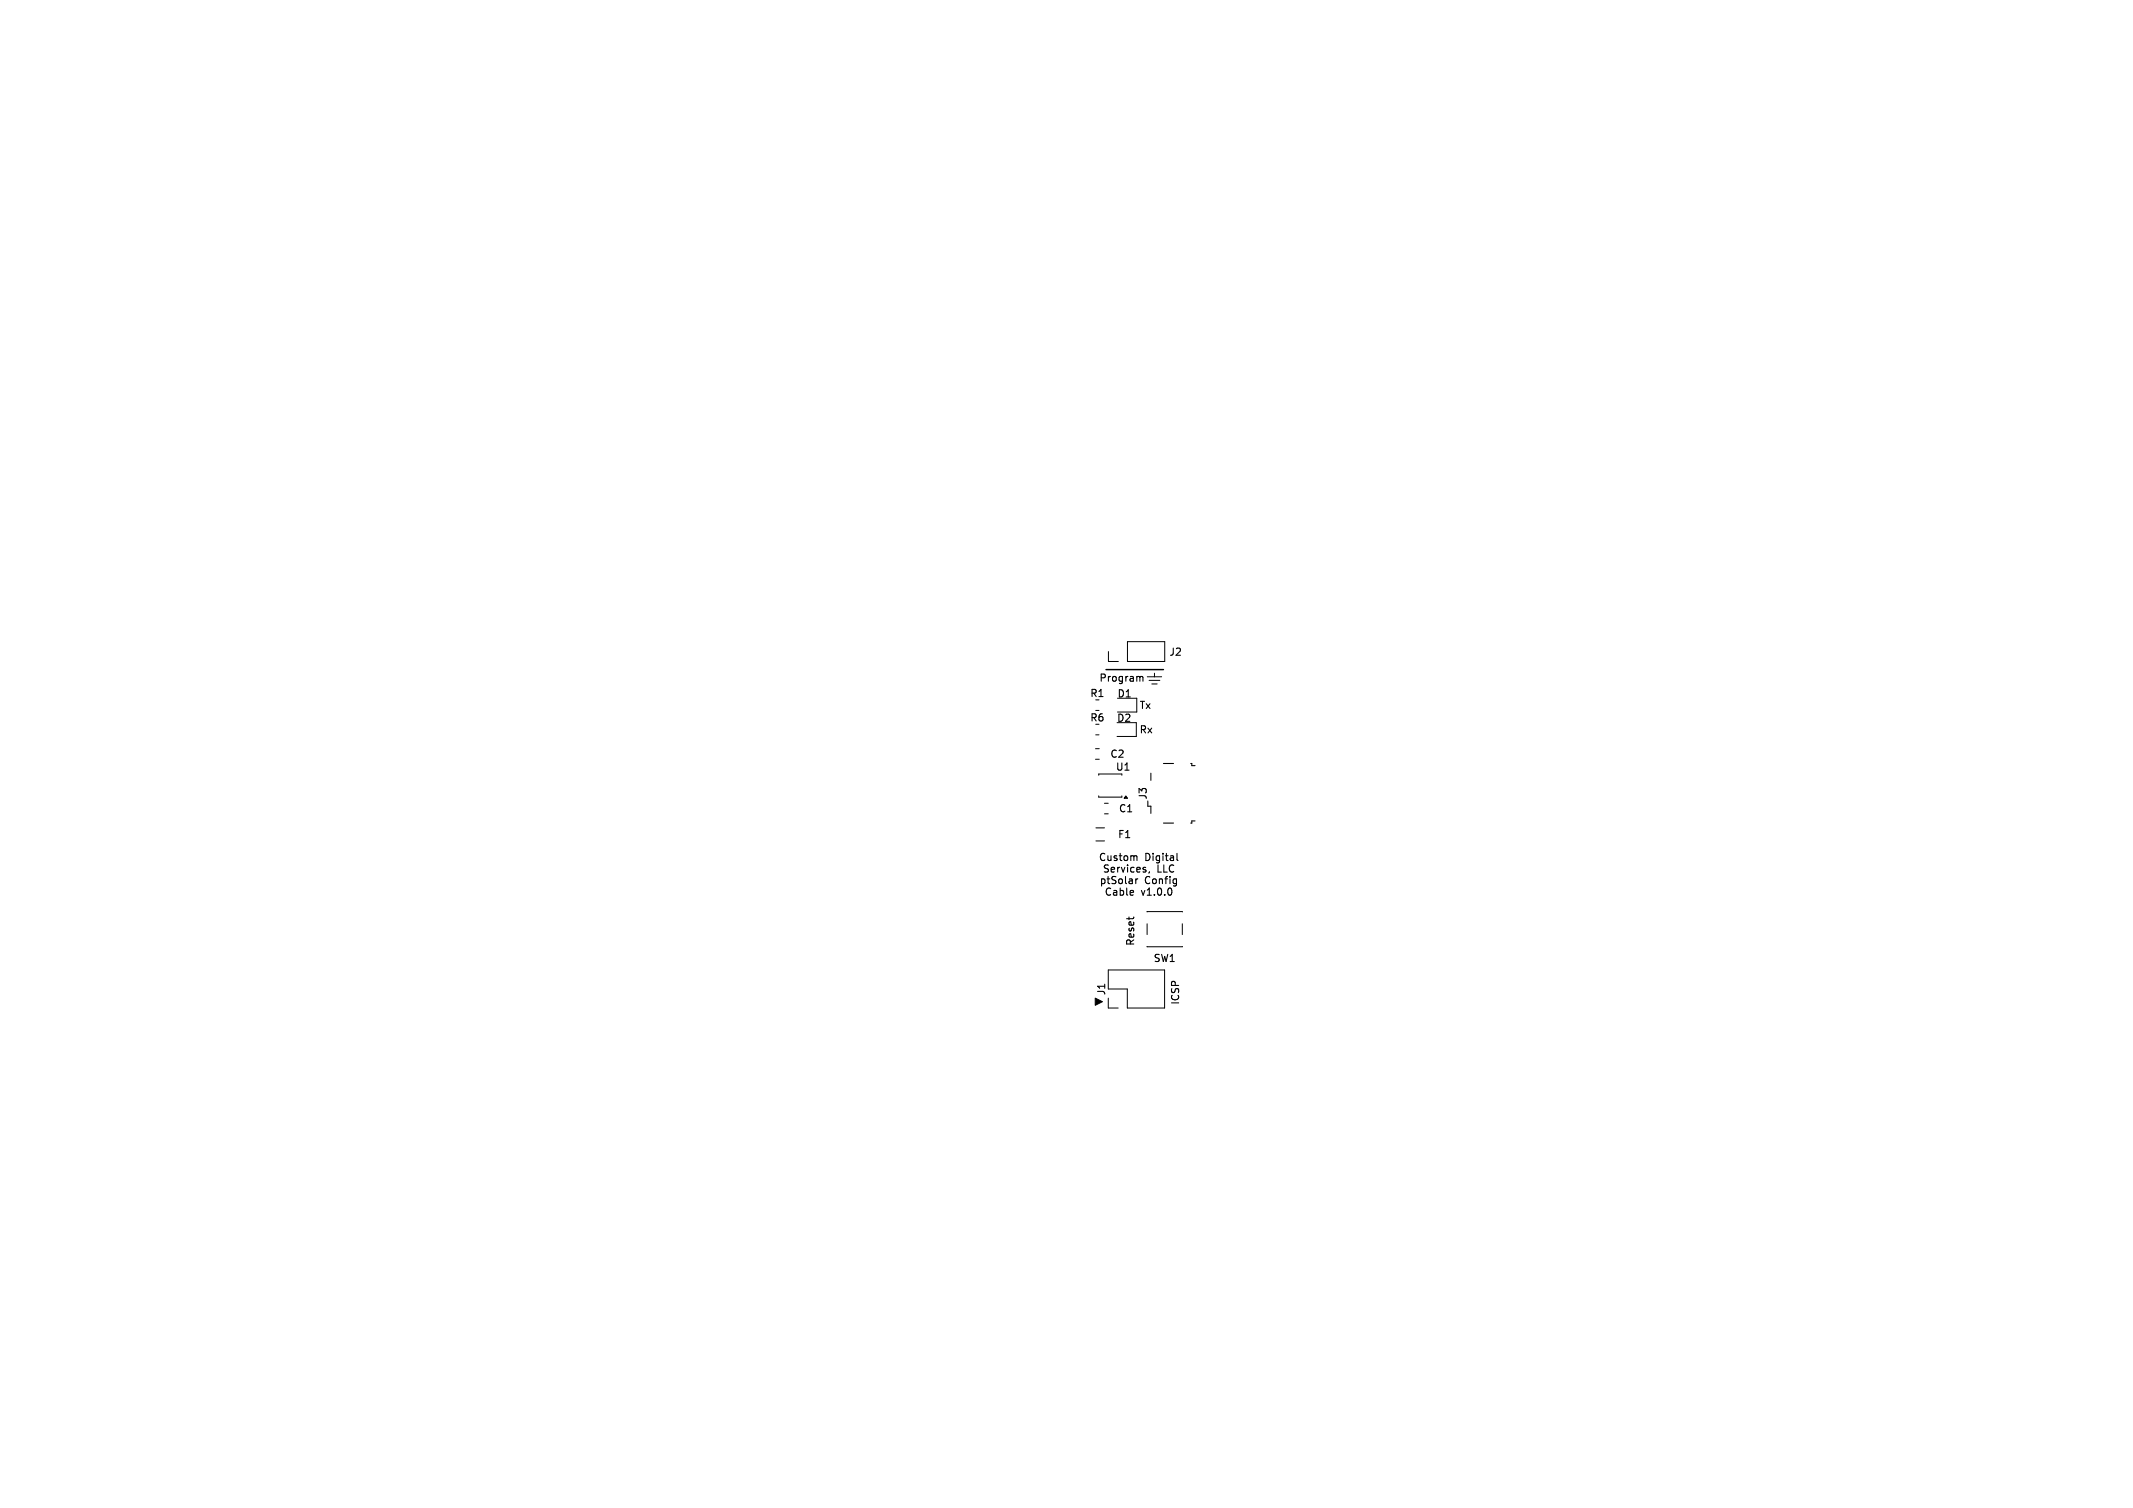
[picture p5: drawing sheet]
<svg xmlns="http://www.w3.org/2000/svg" width="297mm" height="210mm" viewBox="0 0 297 210" stroke-linecap="round" stroke-linejoin="round" font-family="sans-serif">
<defs><g id="words">
<g font-size="1.4">
<text x="153" y="95">Program</text>
<text x="162.7" y="91.5">J2</text>
<text x="151.7" y="100.7">R6</text>
<text x="151.7" y="97.3">R1</text>
<text x="155.4" y="100.7">D2</text>
<text x="155.5" y="97.3">D1</text>
<text x="158.6" y="98.8">Tx</text>
<text x="154.5" y="105.7">C2</text>
<text x="155.3" y="107.5">U1</text>
<text x="158.6" y="102.2">Rx</text>
<text x="155.7" y="113.3">C1</text>
<text x="159.9" y="111.5" transform="rotate(-90 159.9 111.5)">J3</text>
<text x="152.9" y="120">Custom</text>
<text x="155.6" y="116.9">F1</text>
<text x="159.4" y="120">Digital</text>
<text x="153" y="123.2">ptSolar</text>
<text x="153.5" y="121.6">Services,</text>
<text x="153.7" y="124.8">Cable</text>
<text x="158.9" y="124.8">v1.0.0</text>
<text x="159.4" y="123.2">Config</text>
<text x="161.1" y="121.6">LLC</text>
<text x="158" y="131.8" transform="rotate(-90 158 131.8)">Reset</text>
<text x="160.5" y="134.2">SW1</text>
<text x="154.1" y="138.7" transform="rotate(-90 154.1 138.7)">J1</text>
<text x="164.2" y="140" transform="rotate(-90 164.2 140)">ICSP</text>
</g>
</g></defs>
<g fill="none" stroke="#000" stroke-width=".15">
<path d="M158.7 94.3l.2-.1 .2 .1v.6M158 119.2l.3 .1v.5M159.8 111.6v.7h.4v1M160.2 107.7v1M162 114.6h1.4M162 106.3h1.4M163.9 118.8v.9l.1 .1M165.8 106.3h.1v.3h.5M166.4 114.3h-.5v.3h-.1M157.2 127.7v.4M157.7 124l.1 .2-.4 .1M157.8 124.6l-.1 .1"/>
<path d="M157.9 127.7v.1M158.1 122.4v.7M158.4 122.4l-.3 .2M159.5 121.2v.2M160.1 121.4l-.1 .2M163.1 123.9v.6"/>
</g>
<g fill="none" stroke="#000" stroke-width=".14">
<path d="M152.6 98.9h.4M154.3 90.7v1.4h1.4M155.6 97.2h2.7v2h-2.7M157 89.4h5.2v2.7h-5.2zM159.7 94.3h2M160 94.8h1.5M160.4 95.3h.7M160.7 93.8v.5M152.5 104.3h.6M152.5 105.7h.6M152.6 102.3h.4M152.6 117.1h1.2"/>
<path d="M152.6 115.3h1.2M153 110.8v.2h3.2v-.2M153.8 111.9h.5M153.8 113.3h.5M155.5 100.6h2.7v2h-2.7M156.2 107.8h-3.2v.2M154.3 135.1h7.9v5.3h-5.2v-2.7h-2.7zM154.3 139v1.4h1.4M159.7 127h4.9M159.7 131.8h4.9M159.7 128.7v1.5M164.6 128.7v1.5"/>
</g>
<path d="M154 93.3h8" fill="none" stroke="#000" stroke-width=".2"/>
<path d="M156.8 110.8l.2 .4h-.5zM152.5 139l1 .5-1 .5z" fill="#000" stroke="#000" stroke-width=".14"/>
<use href="#words"/>
</svg>
